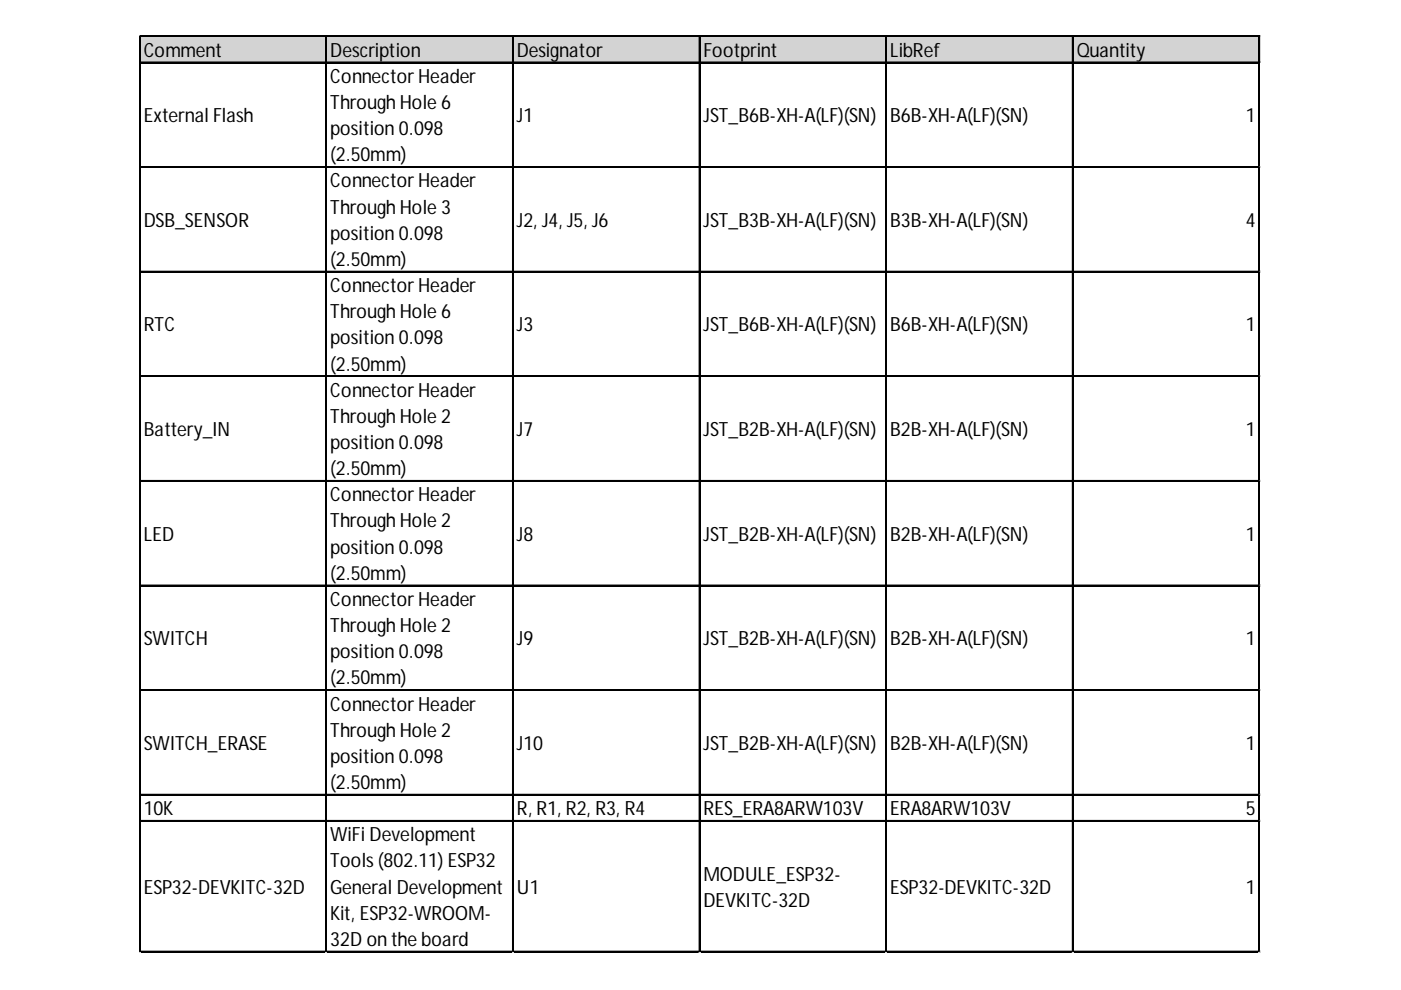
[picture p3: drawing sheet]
<svg xmlns="http://www.w3.org/2000/svg" width="297mm" height="210mm" viewBox="0 0 297 210" stroke-linecap="round" stroke-linejoin="round" font-family="sans-serif">
<defs><g id="words">
<g font-size="4.2">
<text x="30.5" y="12">Comment</text>
<text x="70" y="12">Description</text>
<text x="70" y="17.6">ConnectorHeader</text>
<text x="109.6" y="12">Designator</text>
<text x="149.2" y="12">Footprint</text>
<text x="188.7" y="12">LibRef</text>
<text x="228.3" y="12">Quantity</text>
<text x="70" y="23.1">Through Hole 6</text>
<text x="30.5" y="25.9">External Flash</text>
<text x="70" y="28.7">position 0.098</text>
<text x="109.6" y="25.9">J1</text>
<text x="149.2" y="25.9">JST_B6B-XH-A(LF)(SN)</text>
<text x="188.7" y="25.9">B6B-XH-A(LF)(SN)</text>
<text x="264.1" y="25.9">1</text>
<text x="70" y="34.2">(2.50mm)</text>
<text x="70" y="39.8">ConnectorHeader</text>
<text x="70" y="45.3">Through Hole 3</text>
<text x="30.5" y="48.1">DSB_SENSOR</text>
<text x="70" y="50.8">position 0.098</text>
<text x="109.6" y="48.1">J2, J4, J5, J6</text>
<text x="149.2" y="48.1">JST_B3B-XH-A(LF)(SN)</text>
<text x="188.7" y="48.1">B3B-XH-A(LF)(SN)</text>
<text x="264.1" y="48.1">4</text>
<text x="70" y="56.4">(2.50mm)</text>
<text x="70" y="61.9">ConnectorHeader</text>
<text x="30.5" y="70.2">RTC</text>
<text x="70" y="67.5">Through Hole 6</text>
<text x="109.6" y="70.2">J3</text>
<text x="149.2" y="70.2">JST_B6B-XH-A(LF)(SN)</text>
<text x="188.7" y="70.2">B6B-XH-A(LF)(SN)</text>
<text x="264.1" y="70.2">1</text>
<text x="70" y="73">position 0.098</text>
<text x="70" y="78.6">(2.50mm)</text>
<text x="70" y="84.1">ConnectorHeader</text>
<text x="70" y="89.7">Through Hole 2</text>
<text x="30.5" y="92.4">Battery_IN</text>
<text x="70" y="95.2">position 0.098</text>
<text x="109.6" y="92.4">J7</text>
<text x="149.2" y="92.4">JST_B2B-XH-A(LF)(SN)</text>
<text x="188.7" y="92.4">B2B-XH-A(LF)(SN)</text>
<text x="264.1" y="92.4">1</text>
<text x="70" y="100.7">(2.50mm)</text>
<text x="70" y="106.3">ConnectorHeader</text>
<text x="70" y="111.8">Through Hole 2</text>
<text x="30.5" y="114.6">LED</text>
<text x="70" y="117.4">position 0.098</text>
<text x="109.6" y="114.6">J8</text>
<text x="149.2" y="114.6">JST_B2B-XH-A(LF)(SN)</text>
<text x="188.7" y="114.6">B2B-XH-A(LF)(SN)</text>
<text x="264.1" y="114.6">1</text>
<text x="70" y="122.9">(2.50mm)</text>
<text x="70" y="128.5">ConnectorHeader</text>
<text x="30.5" y="136.8">SWITCH</text>
<text x="70" y="134">Through Hole 2</text>
<text x="109.6" y="136.8">J9</text>
<text x="149.2" y="136.8">JST_B2B-XH-A(LF)(SN)</text>
<text x="188.7" y="136.8">B2B-XH-A(LF)(SN)</text>
<text x="264.1" y="136.8">1</text>
<text x="70" y="139.6">position 0.098</text>
<text x="70" y="145.1">(2.50mm)</text>
<text x="70" y="150.7">ConnectorHeader</text>
<text x="30.5" y="159">SWITCH_ERASE</text>
<text x="70" y="156.2">Through Hole 2</text>
<text x="70" y="161.7">position 0.098</text>
<text x="109.6" y="159">J10</text>
<text x="149.2" y="159">JST_B2B-XH-A(LF)(SN)</text>
<text x="188.7" y="159">B2B-XH-A(LF)(SN)</text>
<text x="264.1" y="159">1</text>
<text x="70" y="167.3">(2.50mm)</text>
<text x="30.5" y="172.8">10K</text>
<text x="109.6" y="172.8">R, R1, R2, R3, R4</text>
<text x="149.2" y="172.8">RES_ERA8ARW103V</text>
<text x="188.7" y="172.8">ERA8ARW103V</text>
<text x="264.1" y="172.8">5</text>
<text x="70" y="178.4">WiFi Development</text>
<text x="70" y="183.9">Tools (802.11) ESP32</text>
<text x="30.5" y="189.5">ESP32-DEVKITC-32D</text>
<text x="70" y="189.5">General Development</text>
<text x="109.6" y="189.5">U1</text>
<text x="149.2" y="186.7">MODULE_ESP32-</text>
<text x="188.7" y="189.5">ESP32-DEVKITC-32D</text>
<text x="264.1" y="189.5">1</text>
<text x="70" y="195">Kit, ESP32-WROOM-</text>
<text x="149.2" y="192.2">DEVKITC-32D</text>
<text x="70" y="200.6">32D on the board</text>
</g>
</g></defs>
<path d="M29.7 7.8h237.5v5.6h-237.5z" fill="#d3d3d3"/>
<g fill="none" stroke="#000" stroke-width=".23">
<path d="M29.5 7.6v194.3M29.7 7.6v194.3M29.8 7.6h237.4M29.8 7.7h237.4M29.8 13.1h237.4M29.8 13.3h237.4M69.1 7.8v194.1M69.2 7.8v194.1M108.7 7.8v194.1M108.8 7.8v194.1M148.2 7.8v194.1M148.3 7.8v194.1"/>
<path d="M187.8 7.8v194.1M187.9 7.8v194.1M227.4 7.8v194.1M227.5 7.8v194.1M266.9 7.8v194.1M267 7.8v194.1M29.8 35.3h237.4M29.8 35.4h237.4M29.8 57.5h237.4M29.8 57.6h237.4M29.8 79.7h237.4M29.8 79.8h237.4"/>
<path d="M29.8 101.9h237.4M29.8 102h237.4M29.8 124h237.4M29.8 124.2h237.4M29.8 146.2h237.4M29.8 146.3h237.4M29.8 168.4h237.4M29.8 168.5h237.4M29.8 174h237.4M29.8 174.1h237.4M29.8 201.7h237.4M29.8 201.8h237.4"/>
</g>
<path d="M29.5 201.9v.1" fill="none" stroke="#d4d4d4" stroke-width=".23"/>
<path d="M29.5 201.9l.3 .1z" fill="#d4d4d4"/>
<path d="M69.1 201.9v.1" fill="none" stroke="#d4d4d4" stroke-width=".23"/>
<path d="M69.1 201.9l.2 .1z" fill="#d4d4d4"/>
<path d="M108.7 201.9v.1" fill="none" stroke="#d4d4d4" stroke-width=".23"/>
<path d="M108.7 201.9l.2 .1z" fill="#d4d4d4"/>
<path d="M148.2 201.9v.1" fill="none" stroke="#d4d4d4" stroke-width=".23"/>
<path d="M148.2 201.9l.3 .1z" fill="#d4d4d4"/>
<path d="M187.8 201.9v.1" fill="none" stroke="#d4d4d4" stroke-width=".23"/>
<path d="M187.8 201.9l.2 .1z" fill="#d4d4d4"/>
<path d="M227.4 201.9v.1" fill="none" stroke="#d4d4d4" stroke-width=".23"/>
<path d="M227.4 201.9l.2 .1z" fill="#d4d4d4"/>
<path d="M266.9 201.9v.1" fill="none" stroke="#d4d4d4" stroke-width=".23"/>
<path d="M266.9 201.9l.3 .1z" fill="#d4d4d4"/>
<path d="M267.2 35.3h.1" fill="none" stroke="#d4d4d4" stroke-width=".23"/>
<path d="M267.2 35.3v.3z" fill="#d4d4d4"/>
<path d="M267.2 57.5h.1" fill="none" stroke="#d4d4d4" stroke-width=".23"/>
<path d="M267.2 57.5v.2z" fill="#d4d4d4"/>
<path d="M267.2 79.7h.1" fill="none" stroke="#d4d4d4" stroke-width=".23"/>
<path d="M267.2 79.7v.2z" fill="#d4d4d4"/>
<path d="M267.2 101.9h.1" fill="none" stroke="#d4d4d4" stroke-width=".23"/>
<path d="M267.2 101.9v.2z" fill="#d4d4d4"/>
<path d="M267.2 124h.1" fill="none" stroke="#d4d4d4" stroke-width=".23"/>
<path d="M267.2 124v.3z" fill="#d4d4d4"/>
<path d="M267.2 146.2h.1" fill="none" stroke="#d4d4d4" stroke-width=".23"/>
<path d="M267.2 146.2v.3z" fill="#d4d4d4"/>
<path d="M267.2 168.4h.1" fill="none" stroke="#d4d4d4" stroke-width=".23"/>
<path d="M267.2 168.4v.2z" fill="#d4d4d4"/>
<path d="M267.2 174h.1" fill="none" stroke="#d4d4d4" stroke-width=".23"/>
<path d="M267.2 174v.2z" fill="#d4d4d4"/>
<path d="M267.2 201.7h.1" fill="none" stroke="#d4d4d4" stroke-width=".23"/>
<path d="M267.2 201.7v.2z" fill="#d4d4d4"/>
<use href="#words"/>
</svg>
